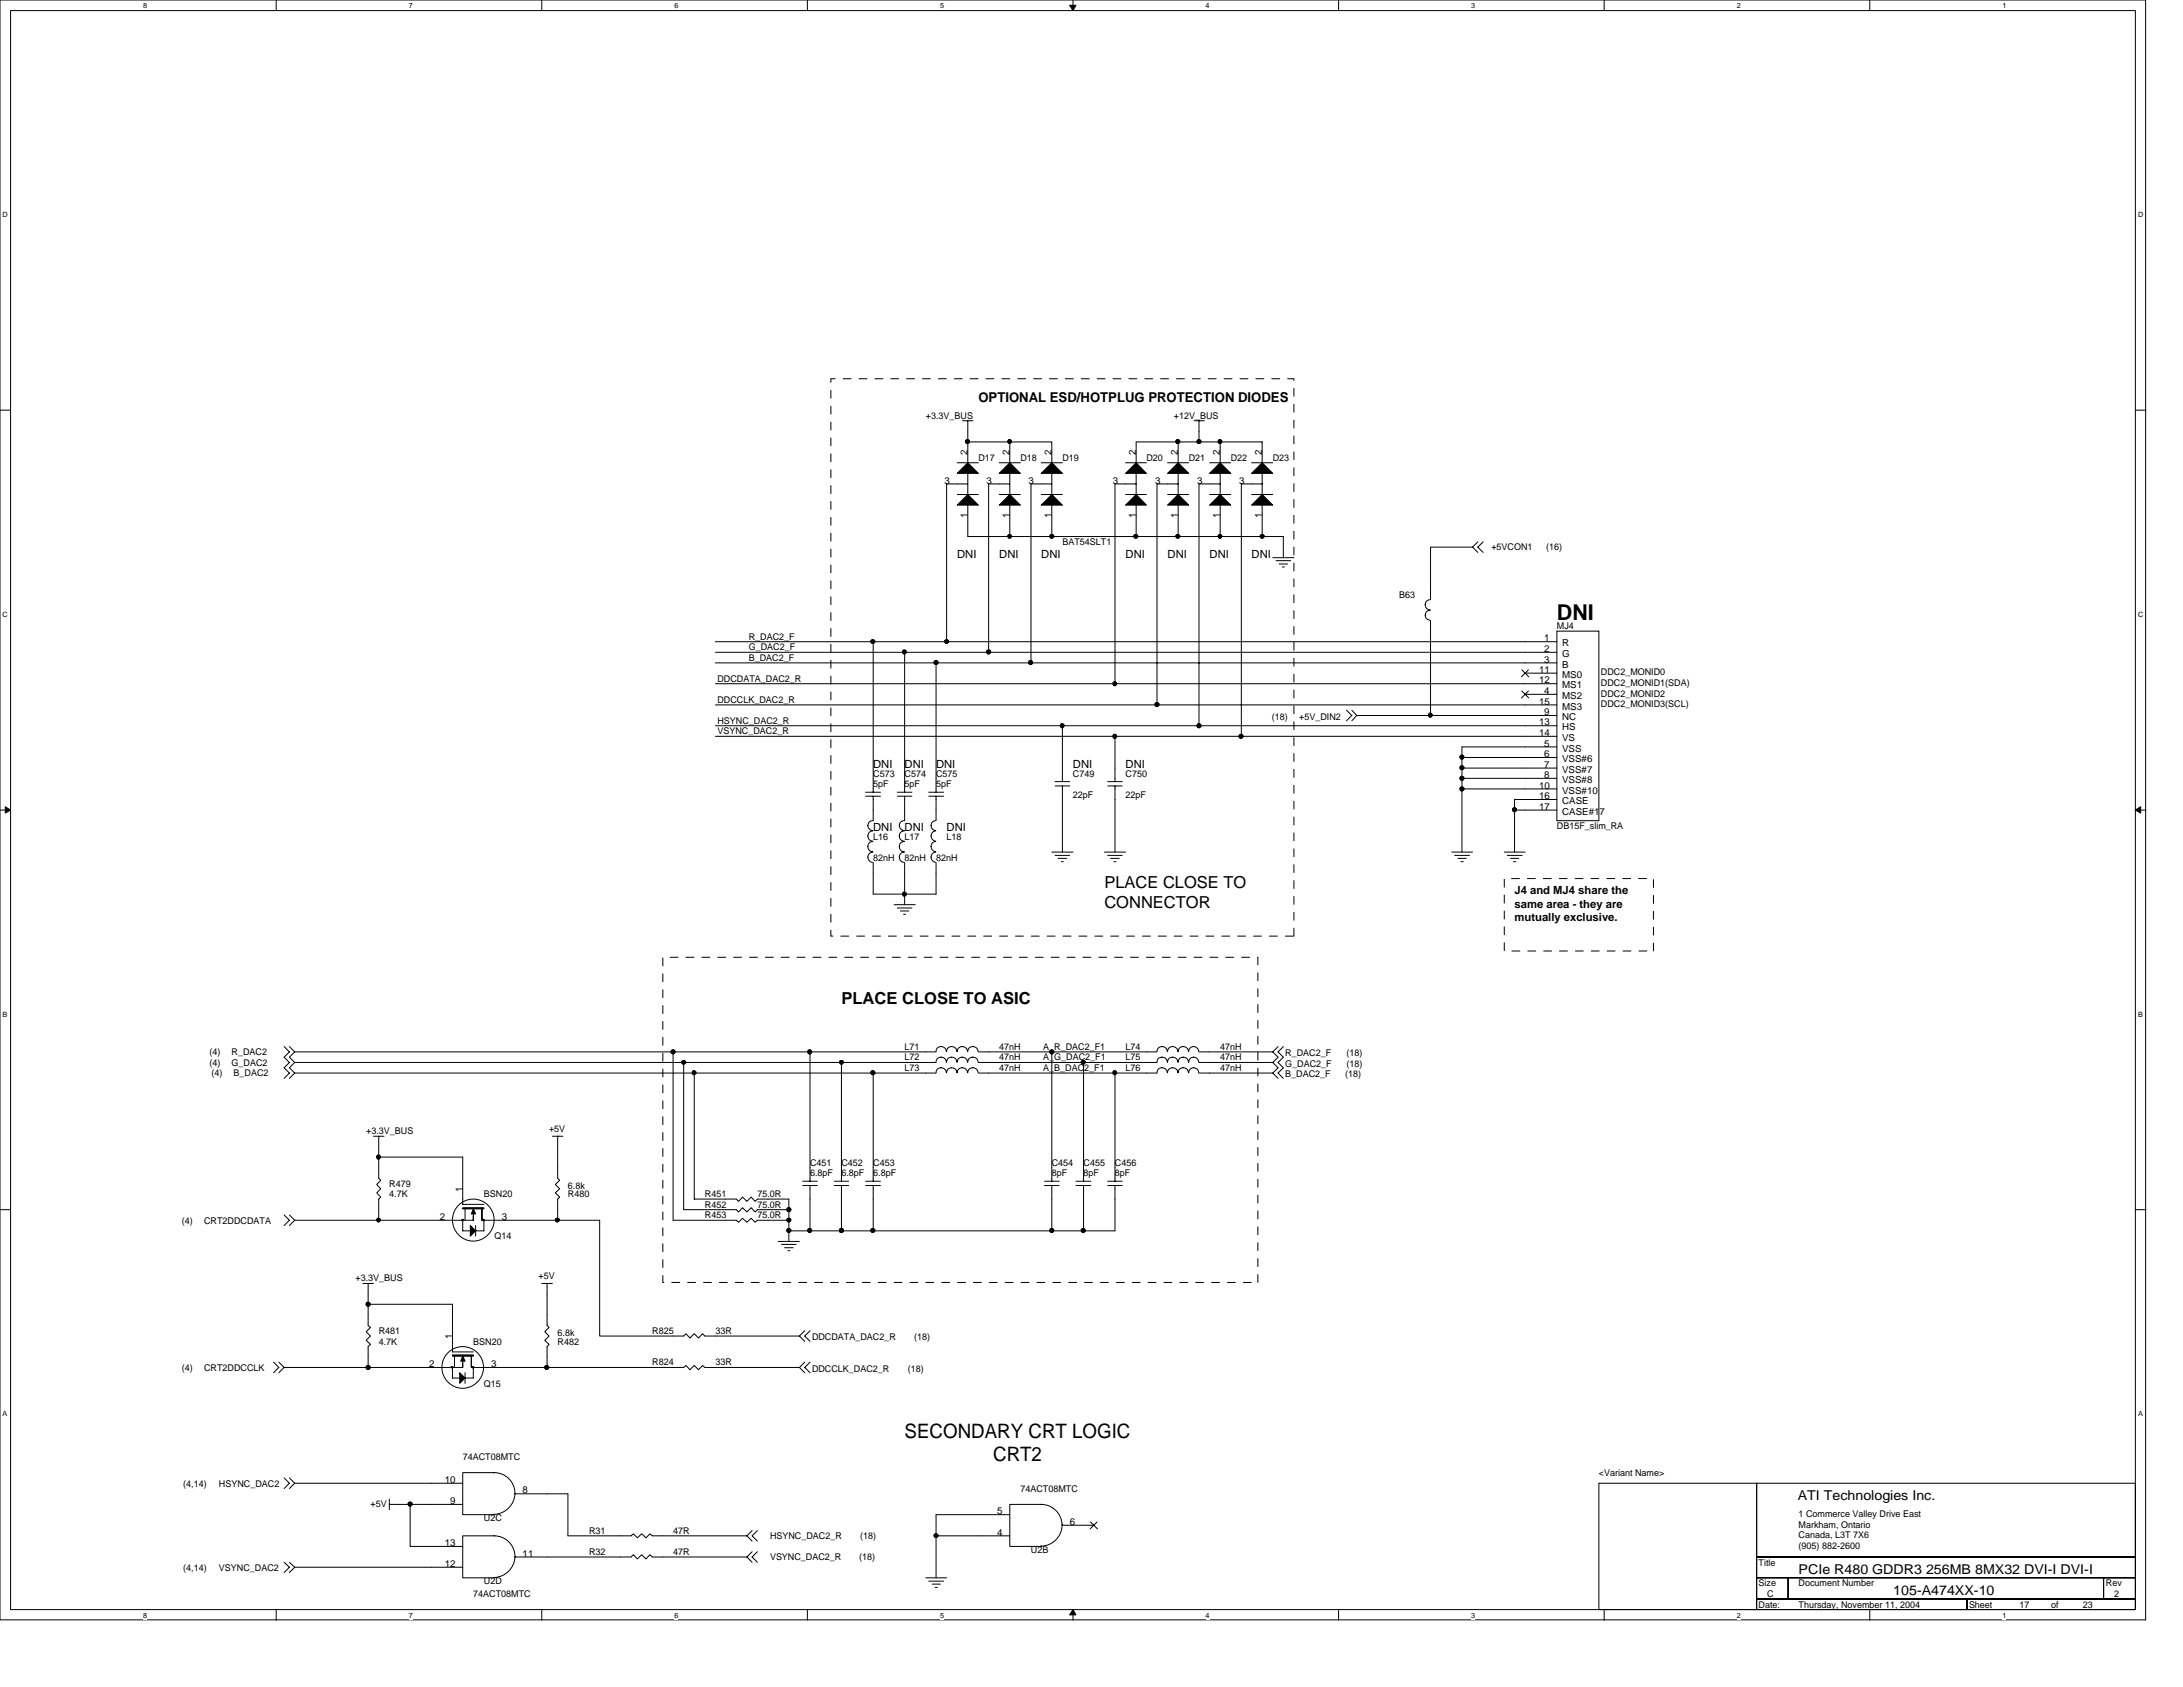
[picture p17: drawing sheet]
<svg xmlns="http://www.w3.org/2000/svg" width="279mm" height="216mm" viewBox="0 0 279 216" stroke-linecap="round" stroke-linejoin="round" font-family="sans-serif">
<defs><g id="words">
<text font-size="2.8" x="199.3" y="79.4">DNI</text>
<g font-size="2.5">
<text x="115.8" y="184">SECONDARY CRT LOGIC</text>
<text x="127.1" y="186.9">CRT2</text>
</g>
<g font-size="2.1">
<text x="141.4" y="113.7">PLACE CLOSE TO</text>
<text x="141.4" y="116.2">CONNECTOR</text>
<text x="107.7" y="128.5">PLACE CLOSE TO ASIC</text>
</g>
<g font-size="1.7">
<text x="125.2" y="51.4">OPTIONAL ESD/HOTPLUG PROTECTION DIODES</text>
<text x="230.1" y="192">ATI Technologies Inc.</text>
<text x="230.2" y="201.4">PCIe R480 GDDR3 256MB 8MX32 DVI-I DVI-I</text>
<text x="242.3" y="204.1">105-A474XX-10</text>
</g>
<g font-size="1.4">
<text x="122.5" y="71.4">DNI</text>
<text x="127.9" y="71.4">DNI</text>
<text x="133.3" y="71.4">DNI</text>
<text x="144.1" y="71.4">DNI</text>
<text x="149.4" y="71.4">DNI</text>
<text x="154.8" y="71.4">DNI</text>
<text x="160.2" y="71.4">DNI</text>
<text x="111.8" y="98.3">DNI</text>
<text x="115.8" y="98.3">DNI</text>
<text x="119.8" y="98.3">DNI</text>
<text x="137.3" y="98.3">DNI</text>
<text x="144.1" y="98.3">DNI</text>
<text x="111.8" y="106.4">DNI</text>
<text x="115.8" y="106.4">DNI</text>
<text x="121.2" y="106.4">DNI</text>
<text x="193.8" y="114.4">J4 and MJ4 share the</text>
<text x="193.8" y="116.2">same area - they are</text>
<text x="193.8" y="117.9">mutually exclusive.</text>
</g>
<g font-size="1.2">
<text x="118.5" y="53.6">+3.3V_BUS</text>
<text x="150.2" y="53.6">+12V_BUS</text>
<text x="123.8" y="58.3" transform="rotate(-90 123.8 58.3)">2</text>
<text x="125.2" y="59">D17</text>
<text x="129.2" y="58.3" transform="rotate(-90 129.2 58.3)">2</text>
<text x="130.6" y="59">D18</text>
<text x="134.6" y="58.3" transform="rotate(-90 134.6 58.3)">2</text>
<text x="136" y="59">D19</text>
<text x="145.4" y="58.3" transform="rotate(-90 145.4 58.3)">2</text>
<text x="146.7" y="59">D20</text>
<text x="150.7" y="58.3" transform="rotate(-90 150.7 58.3)">2</text>
<text x="152.1" y="59">D21</text>
<text x="156.1" y="58.3" transform="rotate(-90 156.1 58.3)">2</text>
<text x="157.5" y="59">D22</text>
<text x="161.5" y="58.3" transform="rotate(-90 161.5 58.3)">2</text>
<text x="162.9" y="59">D23</text>
<text x="120.9" y="61.9">3</text>
<text x="126.3" y="61.9">3</text>
<text x="131.7" y="61.9">3</text>
<text x="142.5" y="61.9">3</text>
<text x="147.8" y="61.9">3</text>
<text x="153.2" y="61.9">3</text>
<text x="158.6" y="61.9">3</text>
<text x="123.8" y="66.3" transform="rotate(-90 123.8 66.3)">1</text>
<text x="129.2" y="66.3" transform="rotate(-90 129.2 66.3)">1</text>
<text x="134.6" y="66.3" transform="rotate(-90 134.6 66.3)">1</text>
<text x="136" y="69.8">BAT54SLT1</text>
<text x="145.4" y="66.3" transform="rotate(-90 145.4 66.3)">1</text>
<text x="150.7" y="66.3" transform="rotate(-90 150.7 66.3)">1</text>
<text x="156.1" y="66.3" transform="rotate(-90 156.1 66.3)">1</text>
<text x="161.5" y="66.3" transform="rotate(-90 161.5 66.3)">1</text>
<text x="190.9" y="70.4">+5VCON1</text>
<text x="197.9" y="70.4">(16)</text>
<text x="179.1" y="76.5">B63</text>
<text x="95.8" y="81.9">R_DAC2_F</text>
<text x="95.8" y="83.2">G_DAC2_F</text>
<text x="197.7" y="82.1">1</text>
<text x="197.7" y="83.4">2</text>
<text x="199.3" y="80.5">MJ4</text>
<text x="199.9" y="82.7">R</text>
<text x="91.8" y="90">DDCCLK_DAC2_R</text>
<text x="91.8" y="87.2">DDCDATA_DAC2_R</text>
<text x="95.8" y="84.6">B_DAC2_F</text>
<text x="197" y="86.1">11</text>
<text x="197" y="87.5">12</text>
<text x="197.7" y="84.8">3</text>
<text x="197.7" y="88.8">4</text>
<text x="199.9" y="84.1">G</text>
<text x="199.9" y="85.4">B</text>
<text x="199.9" y="86.7">MS0</text>
<text x="199.9" y="88.1">MS1</text>
<text x="199.9" y="89.5">MS2</text>
<text x="204.9" y="86.4">DDC2_MONID0</text>
<text x="204.9" y="89.2">DDC2_MONID2</text>
<text x="204.9" y="87.8">DDC2_MONID1(SDA)</text>
<text x="91.8" y="94">VSYNC_DAC2_R</text>
<text x="91.8" y="92.6">HSYNC_DAC2_R</text>
<text x="162.8" y="92.1">(18)</text>
<text x="166.3" y="92.1">+5V_DIN2</text>
<text x="197" y="90.2">15</text>
<text x="197" y="92.8">13</text>
<text x="197" y="94.2">14</text>
<text x="197.7" y="91.5">9</text>
<text x="197.7" y="95.5">5</text>
<text x="199.9" y="90.8">MS3</text>
<text x="199.9" y="92.2">NC</text>
<text x="199.9" y="93.5">HS</text>
<text x="199.9" y="94.8">VS</text>
<text x="204.9" y="90.5">DDC2_MONID3(SCL)</text>
<text x="111.8" y="99.4">C573</text>
<text x="111.8" y="100.7">5pF</text>
<text x="115.8" y="99.4">C574</text>
<text x="115.8" y="100.7">5pF</text>
<text x="119.8" y="99.4">C575</text>
<text x="119.8" y="100.7">5pF</text>
<text x="137.3" y="99.4">C749</text>
<text x="144.1" y="99.4">C750</text>
<text x="197" y="100.9">10</text>
<text x="197.7" y="96.9">6</text>
<text x="197.7" y="98.3">7</text>
<text x="197.7" y="99.6">8</text>
<text x="199.9" y="96.2">VSS</text>
<text x="199.9" y="97.5">VSS#6</text>
<text x="199.9" y="98.9">VSS#7</text>
<text x="199.9" y="100.2">VSS#8</text>
<text x="199.9" y="101.6">VSS#10</text>
<text x="111.8" y="107.4">L16</text>
<text x="115.8" y="107.4">L17</text>
<text x="121.2" y="107.4">L18</text>
<text x="137.3" y="102.1">22pF</text>
<text x="144.1" y="102.1">22pF</text>
<text x="197" y="102.3">16</text>
<text x="197" y="103.6">17</text>
<text x="199.3" y="106.1">DB15F_slim_RA</text>
<text x="199.9" y="102.9">CASE</text>
<text x="199.9" y="104.3">CASE#17</text>
<text x="111.8" y="110.2">82nH</text>
<text x="115.8" y="110.2">82nH</text>
<text x="119.8" y="110.2">82nH</text>
<text x="26.8" y="135">(4)</text>
<text x="26.8" y="136.4">(4)</text>
<text x="27.1" y="137.8">(4)</text>
<text x="29.6" y="135">R_DAC2</text>
<text x="29.6" y="136.4">G_DAC2</text>
<text x="29.9" y="137.8">B_DAC2</text>
<text x="115.8" y="135.7">L72</text>
<text x="115.8" y="137.1">L73</text>
<text x="115.8" y="134.4">L71</text>
<text x="127.9" y="135.7">47nH</text>
<text x="127.9" y="137.1">47nH</text>
<text x="127.9" y="134.4">47nH</text>
<text x="133.5" y="134.4">A_R_DAC2_F1</text>
<text x="133.5" y="135.7">A_G_DAC2_F1</text>
<text x="133.5" y="137.1">A_B_DAC2_F1</text>
<text x="144.1" y="137.1">L76</text>
<text x="144.1" y="134.4">L74</text>
<text x="144.1" y="135.7">L75</text>
<text x="156.2" y="137.1">47nH</text>
<text x="156.2" y="134.4">47nH</text>
<text x="156.2" y="135.7">47nH</text>
<text x="164.5" y="137.9">B_DAC2_F</text>
<text x="164.5" y="135.2">R_DAC2_F</text>
<text x="164.5" y="136.5">G_DAC2_F</text>
<text x="172.2" y="137.9">(18)</text>
<text x="172.3" y="135.2">(18)</text>
<text x="172.3" y="136.5">(18)</text>
<text x="46.9" y="145.2">+3.3V_BUS</text>
<text x="70.3" y="144.9">+5V</text>
<text x="103.7" y="149.2">C451</text>
<text x="107.7" y="149.2">C452</text>
<text x="111.8" y="149.2">C453</text>
<text x="134.6" y="149.2">C454</text>
<text x="138.7" y="149.2">C455</text>
<text x="142.7" y="149.2">C456</text>
<text x="49.8" y="151.9">R479</text>
<text x="49.8" y="153.2">4.7K</text>
<text x="59.2" y="152.5" transform="rotate(-90 59.2 152.5)">1</text>
<text x="61.9" y="153.2">BSN20</text>
<text x="72.7" y="153.2">R480</text>
<text x="72.7" y="152.1">6.8k</text>
<text x="90.2" y="154.6">R452</text>
<text x="90.2" y="155.9">R453</text>
<text x="90.2" y="153.2">R451</text>
<text x="96.9" y="154.6">75.0R</text>
<text x="96.9" y="155.9">75.0R</text>
<text x="96.9" y="153.2">75.0R</text>
<text x="103.7" y="150.5">6.8pF</text>
<text x="107.7" y="150.5">6.8pF</text>
<text x="111.8" y="150.5">6.8pF</text>
<text x="134.6" y="150.5">8pF</text>
<text x="138.7" y="150.5">8pF</text>
<text x="142.7" y="150.5">8pF</text>
<text x="23.3" y="156.6">(4)</text>
<text x="26.1" y="156.6">CRT2DDCDATA</text>
<text x="56.3" y="156.1">2</text>
<text x="63.3" y="158.6">Q14</text>
<text x="64.2" y="156.1">3</text>
<text x="45.5" y="164">+3.3V_BUS</text>
<text x="68.9" y="163.7">+5V</text>
<text x="48.5" y="170.7">R481</text>
<text x="48.5" y="172.1">4.7K</text>
<text x="57.9" y="171.4" transform="rotate(-90 57.9 171.4)">1</text>
<text x="60.6" y="172.1">BSN20</text>
<text x="71.4" y="172.1">R482</text>
<text x="71.4" y="171">6.8k</text>
<text x="83.5" y="170.7">R825</text>
<text x="91.6" y="170.7">33R</text>
<text x="103.9" y="171.5">DDCDATA_DAC2_R</text>
<text x="117" y="171.5">(18)</text>
<text x="23.3" y="175.4">(4)</text>
<text x="26.1" y="175.4">CRT2DDCCLK</text>
<text x="54.9" y="175">2</text>
<text x="61.9" y="177.5">Q15</text>
<text x="62.9" y="175">3</text>
<text x="83.5" y="174.8">R824</text>
<text x="91.6" y="174.8">33R</text>
<text x="103.9" y="175.6">DDCCLK_DAC2_R</text>
<text x="116.2" y="175.6">(18)</text>
<text x="23.5" y="190.2">(4,14)</text>
<text x="28" y="190.2">HSYNC_DAC2</text>
<text x="56.9" y="189.8">10</text>
<text x="59.2" y="186.9">74ACT08MTC</text>
<text x="66.9" y="191.1">8</text>
<text x="130.6" y="190.9">74ACT08MTC</text>
<text x="204.6" y="188.9">&lt;Variant Name&gt;</text>
<text x="47.4" y="192.8">+5V</text>
<text x="56.9" y="197.9">13</text>
<text x="57.6" y="192.5">9</text>
<text x="61.9" y="194.7">U2C</text>
<text x="75.4" y="196.3">R31</text>
<text x="86.1" y="196.3">47R</text>
<text x="98.6" y="197">HSYNC_DAC2_R</text>
<text x="110.1" y="197">(18)</text>
<text x="127.6" y="196.5">4</text>
<text x="127.6" y="193.8">5</text>
<text x="136.9" y="195.2">6</text>
<text x="230.2" y="194.1">1 Commerce Valley Drive East</text>
<text x="230.2" y="195.5">Markham, Ontario</text>
<text x="230.2" y="196.9">Canada, L3T 7X6</text>
<text x="23.5" y="201">(4,14)</text>
<text x="28" y="201">VSYNC_DAC2</text>
<text x="56.9" y="200.5">12</text>
<text x="61.9" y="202.8">U2D</text>
<text x="66.9" y="199.2">11</text>
<text x="75.4" y="199">R32</text>
<text x="86.1" y="199">47R</text>
<text x="98.6" y="199.7">VSYNC_DAC2_R</text>
<text x="110" y="199.7">(18)</text>
<text x="132" y="198.7">U2B</text>
<text x="225.1" y="200.4">Title</text>
<text x="225.1" y="203">Size</text>
<text x="230.2" y="203">Document Number</text>
<text x="230.2" y="198.2">(905) 882-2600</text>
<text x="269.5" y="203">Rev</text>
<text x="60.6" y="204.4">74ACT08MTC</text>
<text x="225.1" y="205.7">Date:</text>
<text x="226.2" y="204.4">C</text>
<text x="230.2" y="205.7">Thursday, November 11, 2004</text>
<text x="252" y="205.7">Sheet</text>
<text x="258.5" y="205.7">17</text>
<text x="262.5" y="205.7">of</text>
<text x="266.6" y="205.7">23</text>
<text x="270.6" y="204.4">2</text>
</g>
<g font-size=".9">
<text x="18.3" y="1">8</text>
<text x="52.3" y="1">7</text>
<text x="86.3" y="1">6</text>
<text x="120.3" y="1">5</text>
<text x="154.3" y="1">4</text>
<text x="188.3" y="1">3</text>
<text x="222.3" y="1">2</text>
<text x="256.3" y="1">1</text>
<text x=".3" y="27.8">D</text>
<text x="273.6" y="27.8">D</text>
<text x=".3" y="78.9">C</text>
<text x="273.6" y="78.9">C</text>
<text x=".3" y="130.1">B</text>
<text x="273.6" y="130.1">B</text>
<text x=".3" y="181.2">A</text>
<text x="273.6" y="181.2">A</text>
<text x="18.3" y="207">8</text>
<text x="52.3" y="207">7</text>
<text x="86.3" y="207">6</text>
<text x="120.3" y="207">5</text>
<text x="154.3" y="207">4</text>
<text x="188.3" y="207">3</text>
<text x="222.3" y="207">2</text>
<text x="256.3" y="207">1</text>
</g>
</g></defs>
<path d="M0 0h274.6v207.3h-274.6zM1.4 1.4h271.9v204.6h-271.9z" fill="none" stroke="#000" stroke-width=".13"/>
<g fill="#fff">
<path d="M18.3 .2h.5v1h-.5z"/>
<path d="M18.3 206.2h.5v1h-.5z"/>
</g>
<path d="M35.3 0v1.4M35.3 206v1.3" fill="none" stroke="#000" stroke-width=".13"/>
<g fill="#fff">
<path d="M52.3 .2h.5v1h-.5z"/>
<path d="M52.3 206.2h.5v1h-.5z"/>
</g>
<path d="M69.3 0v1.4M69.3 206v1.3" fill="none" stroke="#000" stroke-width=".13"/>
<g fill="#fff">
<path d="M86.3 .2h.5v1h-.5z"/>
<path d="M86.3 206.2h.5v1h-.5z"/>
</g>
<path d="M103.3 0v1.4M103.3 206v1.3" fill="none" stroke="#000" stroke-width=".13"/>
<g fill="#fff">
<path d="M120.3 .2h.5v1h-.5z"/>
<path d="M120.3 206.2h.5v1h-.5z"/>
</g>
<path d="M137.3 0v1.4M137.3 206v1.3" fill="none" stroke="#000" stroke-width=".13"/>
<path d="M136.9 .7h.8l-.4 .7zM137.3 206l.4 .7h-.8z" fill="#000" stroke="#000" stroke-width=".13"/>
<g fill="#fff">
<path d="M154.3 .2h.5v1h-.5z"/>
<path d="M154.3 206.2h.5v1h-.5z"/>
</g>
<path d="M171.3 0v1.4M171.3 206v1.3" fill="none" stroke="#000" stroke-width=".13"/>
<g fill="#fff">
<path d="M188.3 .2h.5v1h-.5z"/>
<path d="M188.3 206.2h.5v1h-.5z"/>
</g>
<path d="M205.3 0v1.4M205.3 206v1.3" fill="none" stroke="#000" stroke-width=".13"/>
<g fill="#fff">
<path d="M222.3 .2h.5v1h-.5z"/>
<path d="M222.3 206.2h.5v1h-.5z"/>
</g>
<path d="M239.3 0v1.4M239.3 206v1.3" fill="none" stroke="#000" stroke-width=".13"/>
<g fill="#fff">
<path d="M256.3 .2h.5v1h-.5z"/>
<path d="M256.3 206.2h.5v1h-.5z"/>
<path d="M.3 26.9h.7v1.1h-.7z"/>
<path d="M273.6 26.9h.7v1.1h-.7z"/>
<path d="M.3 78.1h.7v1h-.7z"/>
<path d="M273.6 78.1h.7v1h-.7z"/>
</g>
<path d="M0 52.5h1.4M273.3 52.5h1.4" fill="none" stroke="#000" stroke-width=".13"/>
<g fill="#fff">
<path d="M.3 129.2h.7v1.1h-.7z"/>
<path d="M273.6 129.2h.7v1.1h-.7z"/>
</g>
<path d="M0 103.7h1.4M273.3 103.7h1.4" fill="none" stroke="#000" stroke-width=".13"/>
<path d="M.7 103.3l.7 .4-.7 .4zM273.3 103.7l.7-.4v.8z" fill="#000" stroke="#000" stroke-width=".13"/>
<g fill="#fff">
<path d="M.3 180.4h.7v1h-.7z"/>
<path d="M273.6 180.4h.7v1h-.7z"/>
</g>
<g fill="none" stroke="#000" stroke-width=".13">
<path d="M122.5 59.2h2.7M123.2 53.8h1.3M123.9 53.8v5.4M123.9 56.6h5.3M127.9 59.2h2.7M129.2 56.6h5.4v2.6M129.2 56.6v2.6M133.3 59.2h2.7M144.1 59.2h2.6M145.4 59.2v-2.6h16.1v2.6M149.4 59.2h2.7M150.8 56.6v2.6"/>
<path d="M152.8 53.8h1.3M153.5 53.8v2.8M154.8 59.2h2.7M156.2 56.6v2.6M160.2 59.2h2.7M122.5 63.3h2.7M123.9 64.6v4.1h40.4v2.7M123.9 61.9h-2.7v20.2M123.9 60.6v2.7M127.9 63.3h2.7M129.2 60.6v2.7M129.2 64.6v4.1"/>
<path d="M129.2 61.9h-2.7v21.6M133.3 63.3h2.7M134.6 61.9h-2.6v22.9M134.6 60.6v2.7M134.6 64.6v4.1M144.1 63.3h2.6M145.4 61.9h-2.7v25.6M145.4 60.6v2.7M145.4 64.6v4.1M149.4 63.3h2.7M150.8 61.9h-2.7v28.3M150.8 60.6v2.7"/>
<path d="M150.8 64.6v4.1M154.8 63.3h2.7M156.2 61.9h-2.7v31M156.2 60.6v2.7M156.2 64.6v4.1M160.2 63.3h2.7M161.5 61.9h-2.6v32.3M161.5 60.6v2.7M161.5 64.6v4.1M162.9 71.4h2.7M163.3 71.8h1.9M163.7 72.2h1.1"/>
<path d="M164.1 72.6h.3M183 78.1a.64 .64 0 0 0-.6 .6 .64 .64 0 0 0 .6 .7M183 76.8a.66 .66 0 0 0-.6 .6 .66 .66 0 0 0 .6 .7M183.1 79.4v12.2M188.5 70h-5.4v6.8M188.5 70l.6 .7M189.1 69.3l-.6 .7M189.8 69.3l-.7 .7 .7 .7M91.6 92.9h107.7M91.6 94.2h107.7M91.6 84.8h107.7M91.6 83.5h107.7"/>
<path d="M91.6 90.2h107.7M91.6 87.5h107.7M91.6 82.1h107.7M111.8 82.1v19.3M115.8 83.5v17.9M119.8 84.8v16.6M136 92.9v7.1M142.7 94.2v5.8M172.3 90.9l.7 .7-.7 .6M173 90.9l.7 .7M173.7 91.6l-.7 .6M173.7 91.6h25.6"/>
<path d="M187.1 98.3h12.2M187.1 96.9h12.2M187.1 99.6h12.2M194.8 85.7l.9 .9M194.8 88.4l.9 .9M195.2 86.1h4.1M195.2 88.9h4.1M195.6 85.7l-.9 .9M195.6 88.4l-.9 .9M199.3 80.8h5.3v24.2h-5.3zM199.3 95.6h-12.2v13.5M110.8 101.9h1.9"/>
<path d="M110.8 101.4h1.9M111.7 109.1a.66 .66 0 0 0-.6 .6 .66 .66 0 0 0 .6 .7M111.7 107.7a.66 .66 0 0 0-.6 .7 .66 .66 0 0 0 .6 .6M111.7 106.3a.66 .66 0 0 0-.6 .7 .66 .66 0 0 0 .6 .7M111.7 105a.64 .64 0 0 0-.6 .7 .64 .64 0 0 0 .6 .6M111.8 101.9v3.1M111.8 110.4v4h8v-4M114.4 115.8h2.7M114.9 116.2h1.8M114.9 101.9h1.8M114.9 101.4h1.8M115.2 116.6h1.1"/>
<path d="M115.7 117h.2M115.7 109.1a.66 .66 0 0 0-.6 .6 .66 .66 0 0 0 .6 .7M115.7 107.7a.66 .66 0 0 0-.6 .7 .66 .66 0 0 0 .6 .6M115.7 106.3a.66 .66 0 0 0-.6 .7 .66 .66 0 0 0 .6 .7M115.7 105a.64 .64 0 0 0-.6 .7 .64 .64 0 0 0 .6 .6M115.8 101.9v3.1M115.8 110.4v5.4M118.9 101.9h1.9M118.9 101.4h1.9M119.8 109.1a.66 .66 0 0 0-.6 .6 .66 .66 0 0 0 .6 .7M119.8 107.7a.66 .66 0 0 0-.6 .7 .66 .66 0 0 0 .6 .6M119.8 106.3a.66 .66 0 0 0-.6 .7 .66 .66 0 0 0 .6 .7"/>
<path d="M119.8 105a.64 .64 0 0 0-.6 .7 .64 .64 0 0 0 .6 .6M119.8 101.9v3.1M134.6 109.1h2.7M135 109.5h1.9M135 100.6h1.9M135 100h1.9M135.4 109.9h1.1M135.8 110.3h.3M136 100.6v8.5M141.4 109.1h2.7M141.8 109.5h1.8M141.8 100.6h1.8"/>
<path d="M141.8 100h1.8M142.2 109.9h1.1M142.6 110.3h.2M142.7 100.6v8.5M185.8 109.1h2.7M186.2 109.5h1.9M186.6 109.9h1.1M187 110.3h.3M187.1 101h12.2M192.5 109.1h2.7M192.9 109.5h1.9M193.3 109.9h1.1"/>
<path d="M193.7 110.3h.3M193.8 103.7h5.5M199.3 102.3h-5.5v6.8M36.4 133.9l.6 .7-.6 .7 .6 .7-.6 .7 .6 .6-.6 .7M37 133.9l.7 .7M37.7 136l-.7 .7 .7 .6M37.7 137.3l-.7 .7M37.7 134.6l-.7 .7 .7 .7M37.7 134.6h82.1M37.7 137.3h82.1M37.7 136h82.1M86.1 134.6v21.6h8.1l.3 .2 .5-.5 .6 .5 .5-.5 .5 .5 .3-.2h4.1"/>
<path d="M87.5 136v18.8h6.7l.3 .3 .5-.5 .6 .5 .5-.5 .5 .5 .3-.3h4.1M88.9 137.3v16.2h5.3l.3 .3 .5-.6 .6 .6 .5-.6 .5 .6 .3-.3h4.1v5.4M103.7 134.6v16.6M107.7 136v15.2M111.8 137.3v13.9M119.8 135.9a.66 .66 0 0 1 .7-.6 .66 .66 0 0 1 .6 .6M119.8 137.3a.66 .66 0 0 1 .7-.6 .66 .66 0 0 1 .6 .6M119.8 134.6a.66 .66 0 0 1 .7-.7 .66 .66 0 0 1 .6 .7M121.2 135.9a.66 .66 0 0 1 .6-.6 .66 .66 0 0 1 .7 .6M121.2 137.3a.66 .66 0 0 1 .6-.6 .66 .66 0 0 1 .7 .6M121.2 134.6a.66 .66 0 0 1 .6-.7 .66 .66 0 0 1 .7 .7M122.5 135.9a.66 .66 0 0 1 .7-.6 .66 .66 0 0 1 .6 .6"/>
<path d="M122.5 137.3a.66 .66 0 0 1 .7-.6 .66 .66 0 0 1 .6 .6M122.5 134.6a.66 .66 0 0 1 .7-.7 .66 .66 0 0 1 .6 .7M123.9 135.9a.66 .66 0 0 1 .6-.6 .66 .66 0 0 1 .7 .6M123.9 137.3a.66 .66 0 0 1 .6-.6 .66 .66 0 0 1 .7 .6M123.9 134.6a.66 .66 0 0 1 .6-.7 .66 .66 0 0 1 .7 .7M125.2 134.6h22.9M125.2 137.3h22.9M125.2 136h22.9M134.6 134.6v16.6M138.7 136v15.2M142.7 137.3v13.9M148.1 137.3a.66 .66 0 0 1 .6-.6 .66 .66 0 0 1 .7 .6"/>
<path d="M148.1 134.6a.66 .66 0 0 1 .6-.7 .66 .66 0 0 1 .7 .7M148.1 135.9a.66 .66 0 0 1 .6-.6 .66 .66 0 0 1 .7 .6M149.4 137.3a.66 .66 0 0 1 .7-.6 .66 .66 0 0 1 .6 .6M149.4 134.6a.66 .66 0 0 1 .7-.7 .66 .66 0 0 1 .6 .7M149.4 135.9a.66 .66 0 0 1 .7-.6 .66 .66 0 0 1 .6 .6M150.8 137.3a.66 .66 0 0 1 .6-.6 .66 .66 0 0 1 .7 .6M150.8 134.6a.66 .66 0 0 1 .6-.7 .66 .66 0 0 1 .7 .7M150.8 135.9a.66 .66 0 0 1 .6-.6 .66 .66 0 0 1 .7 .6M152.1 137.3a.64 .64 0 0 1 .7-.6 .64 .64 0 0 1 .6 .6M152.1 134.6a.64 .64 0 0 1 .7-.7 .64 .64 0 0 1 .6 .7M152.1 135.9a.64 .64 0 0 1 .7-.6 .64 .64 0 0 1 .6 .6M153.5 134.6h9.4"/>
<path d="M153.5 137.3h9.4M153.5 136h9.4M162.9 137.3l.7 .7M162.9 136l.7 .7-.7 .6M162.9 134.6l.7 .7-.7 .7M163.6 133.9l-.7 .7M164.3 133.9l-.7 .7 .7 .7-.7 .7 .7 .7-.7 .6 .7 .7M0 154.8h1.4M36.4 155.5l.6 .7-.6 .6M37 155.5l.7 .7M37.7 156.2l-.7 .6M47.8 145.4h1.3"/>
<path d="M48.5 145.4v5.4l.2 .2-.5 .6 .5 .5-.5 .6 .5 .5-.2 .3v2.7M48.5 148.1h10.7v6h2.7M59.2 156.2v1.3h1M59.2 154.6h2.7M59.2 154.7h2.7M59.5 154.7v1.5M60.6 155.6v.6h-22.9M60.6 155.4v.8M60.9 156.8v1.4M61.7 154.7v1.5h15.1v14.8h10.7l.3-.3 .5 .5 .6-.5 .5 .5 .5-.5 .3 .3h12.1M61.9 156.2v1.3h-1M70.7 145.4h1.4"/>
<path d="M71.4 145.4v5.4l.2 .2-.5 .6 .5 .5-.5 .6 .5 .5-.2 .3v2.7M99.6 158.9h2.7M100 159.3h1.9M100.4 159.7h1.1M102.7 151.7h1.9M102.7 151.2h1.9M103.7 151.7v5.8M106.8 151.7h1.8M106.8 151.2h1.8M107.7 151.7v5.8M110.8 151.7h1.9M110.8 151.2h1.9"/>
<path d="M111.8 151.7v5.8M133.7 151.7h1.9M133.7 151.2h1.9M134.6 151.7v5.8M137.7 151.7h1.9M137.7 151.2h1.9M138.7 151.7v5.8M141.8 151.7h1.8M141.8 151.2h1.8M142.7 151.7v5.8h-41.7M273.3 154.8h1.4M35 174.3l.7 .7-.7 .7"/>
<path d="M35.7 174.3l.7 .7M36.4 175l-.7 .7M46.4 164.3h1.4M47.1 164.3v5.3l.3 .3-.5 .5 .5 .6-.5 .5 .5 .5-.3 .3v2.7M47.1 166.9h10.8v6.1h2.7M57.9 175v1.4h.9M57.9 173.4h2.7M57.9 173.5h2.7M58.2 173.5v1.5M59.2 174.5v.5h-22.8M59.2 174.2v.8M59.5 175.7v1.3"/>
<path d="M60.3 173.5v1.5h27.2l.3-.2 .5 .5 .6-.5 .5 .5 .5-.5 .3 .2h12.1M60.6 175v1.4h-1.1M69.3 164.3h1.4M70 164.3v5.3l.3 .3-.6 .5 .6 .6-.6 .5 .6 .5-.3 .3v2.7M100.8 160.1h.3M102.3 171l.7 .7M102.3 175l.7 .7M103 170.3l-.7 .7M103 174.3l-.7 .7M103.7 170.3l-.7 .7 .7 .7M103.7 174.3l-.7 .7 .7 .7M36.4 189.1l.6 .7-.6 .7"/>
<path d="M36.4 199.9l.6 .7-.6 .7M37 189.1l.7 .7M37 199.9l.7 .7M37.7 189.8l-.7 .7M37.7 189.8h21.5M49.8 192.5h9.4M49.8 191.9v1.3M52.5 192.5v5.4h6.7M63.2 196.6a2.66 2.66 0 0 1 2.7 2.7v-.1a2.77 2.77 0 0 1-2.7 2.7M63.2 188.5a2.66 2.66 0 0 1 2.7 2.7v-.1a2.77 2.77 0 0 1-2.7 2.7M63.3 196.6h-4.1v5.3h4.1M63.3 188.5h-4.1v5.3h4.1"/>
<path d="M66 191.2h6.7v5.4h8.1l.3-.3 .5 .5 .5-.5 .6 .5 .5-.5 .3 .3h12.1M66 199.3h14.8l.3-.3 .5 .5 .5-.5 .6 .5 .5-.5 .3 .3h12.1M95.6 196.6l.7 .6M95.6 199.3l.7 .6M96.3 195.9l-.7 .7M96.3 198.6l-.7 .7M96.9 195.9l-.6 .7 .6 .6M96.9 198.6l-.6 .7 .6 .6M119.8 196.6h9.4M129.2 193.8h-9.4v8.1M133.2 192.5a2.67 2.67 0 0 1 2.7 2.7v-.1a2.71 2.71 0 0 1-2.7 2.8M133.3 192.5h-4.1v5.4h4.1"/>
<path d="M136 195.2h4M139.6 194.8l.9 .9M140.4 194.8l-.9 .9M204.6 189.8h20.2v16.2h-20.2zM224.8 189.8h48.5v9.5h-48.5zM224.8 199.3h48.5v2.6h-48.5zM37.7 200.6l-.7 .7M37.7 200.6h21.5M118.5 201.9h2.7M118.9 202.4h1.9M119.3 202.7h1.1M119.7 203.2h.3"/>
<path d="M224.8 201.9h4.1v2.7h-4.1zM224.8 204.6h27v1.4h-27zM228.9 201.9h40.3v2.7h-40.3zM251.8 204.6h21.5v1.4h-21.5zM269.2 201.9h4.1v2.7h-4.1z"/>
<circle cx="60.6" cy="156.1" r="2.68"/>
<circle cx="59.2" cy="175" r="2.67"/>
</g>
<g fill="#000" stroke="#000" stroke-width=".13">
<path d="M123.9 59.2l1.3 1.4h-2.7z" fill-rule="evenodd"/>
<path d="M129.2 59.2l1.4 1.4h-2.7z" fill-rule="evenodd"/>
<path d="M129 56.3h.2l.2 .1v.3l-.2 .1-.2-.1z" fill-rule="evenodd"/>
<path d="M129 56.3h.2l.2 .1v.3l-.2 .1-.2-.1z" fill-rule="evenodd"/>
<path d="M134.6 59.2l1.4 1.4h-2.7z" fill-rule="evenodd"/>
<path d="M144.1 60.6l1.3-1.4 1.3 1.4z" fill-rule="evenodd"/>
<path d="M150.8 59.2l1.3 1.4h-2.7z" fill-rule="evenodd"/>
<path d="M156.2 59.2l1.3 1.4h-2.7z" fill-rule="evenodd"/>
<path d="M156 56.3h.1l.2 .1v.3l-.2 .1-.1-.1z" fill-rule="evenodd"/>
<path d="M156 56.3h.1l.2 .1v.3l-.2 .1-.1-.1z" fill-rule="evenodd"/>
<path d="M160.2 60.6l1.3-1.4 1.4 1.4z" fill-rule="evenodd"/>
<path d="M122.5 64.6l1.4-1.3 1.3 1.3z" fill-rule="evenodd"/>
<path d="M127.9 64.6l1.3-1.3 1.4 1.3z" fill-rule="evenodd"/>
<path d="M129 68.5h.4l.1 .1-.1 .2-.2 .1-.2-.1z" fill-rule="evenodd"/>
<path d="M129 68.5h.4l.1 .1-.1 .2-.2 .1-.2-.1z" fill-rule="evenodd"/>
<path d="M133.3 64.6l1.3-1.3 1.4 1.3z" fill-rule="evenodd"/>
<path d="M144.1 64.6l1.3-1.3 1.3 1.3z" fill-rule="evenodd"/>
<path d="M149.4 64.6l1.4-1.3 1.3 1.3z" fill-rule="evenodd"/>
<path d="M156.2 63.3l1.3 1.3h-2.7z" fill-rule="evenodd"/>
<path d="M156 68.5h.3l.1 .1-.1 .2-.2 .1-.1-.1z" fill-rule="evenodd"/>
<path d="M156 68.5h.3l.1 .1-.1 .2-.2 .1-.1-.1z" fill-rule="evenodd"/>
<path d="M160.2 64.6l1.3-1.3 1.4 1.3z" fill-rule="evenodd"/>
<path d="M115.6 83.2h.1l.3 .1-.1 .3-.2 .1-.1-.1z" fill-rule="evenodd"/>
<path d="M115.6 83.2h.1l.3 .1-.1 .3-.2 .1-.1-.1z" fill-rule="evenodd"/>
<path d="M135.8 92.7l.1-.1 .2 .1v.4h-.2h-.1z" fill-rule="evenodd"/>
<path d="M135.8 92.7l.1-.1 .2 .1v.4h-.2h-.1z" fill-rule="evenodd"/>
<path d="M142.5 87.3l.2-.1 .2 .2-.1 .3-.1 .1-.2-.1z" fill-rule="evenodd"/>
<path d="M142.5 94h.2l.2 .1-.1 .3-.1 .1-.2-.1z" fill-rule="evenodd"/>
<path d="M142.5 87.3l.2-.1 .2 .2-.1 .3-.1 .1-.2-.1z" fill-rule="evenodd"/>
<path d="M142.5 94h.2l.2 .1-.1 .3-.1 .1-.2-.1z" fill-rule="evenodd"/>
<path d="M182.9 91.3h.1l.3 .1-.1 .3-.2 .1-.1-.1z" fill-rule="evenodd"/>
<path d="M182.9 91.3h.1l.3 .1-.1 .3-.2 .1-.1-.1z" fill-rule="evenodd"/>
<path d="M115.6 114.2h.1l.3 .1-.1 .3-.2 .1-.1-.1z" fill-rule="evenodd"/>
<path d="M115.6 114.2h.1l.3 .1-.1 .3-.2 .1-.1-.1z" fill-rule="evenodd"/>
<path d="M88.7 137.1l.1-.1 .2 .1v.4h-.2h-.1z" fill-rule="evenodd"/>
<path d="M88.7 137.1l.1-.1 .2 .1v.4h-.2h-.1z" fill-rule="evenodd"/>
<path d="M142.5 137.1l.2-.1 .2 .1-.1 .4h-.1h-.2z" fill-rule="evenodd"/>
<path d="M142.5 137.1l.2-.1 .2 .1-.1 .4h-.1h-.2z" fill-rule="evenodd"/>
<path d="M48.3 156h.3l.1 .1-.1 .2-.2 .1-.1-.1z" fill-rule="evenodd"/>
<path d="M48.3 147.9l.1-.1 .2 .1v.4h-.2h-.1z" fill-rule="evenodd"/>
<path d="M48.3 156h.3l.1 .1-.1 .2-.2 .1-.1-.1z" fill-rule="evenodd"/>
<path d="M48.3 147.9l.1-.1 .2 .1v.4h-.2h-.1z" fill-rule="evenodd"/>
<path d="M59.1 156.1h.3l-.2 .2z" fill-rule="evenodd"/>
<path d="M60.2 156.8l.7 .7-.7 .7z" fill-rule="evenodd"/>
<path d="M60.6 154.7l.3 .7h-.6z" fill-rule="evenodd"/>
<path d="M61.8 156.1h.2v.1h-.2z" fill-rule="evenodd"/>
<path d="M57.8 174.9l.2 .1-.1 .1z" fill-rule="evenodd"/>
<path d="M58.8 175.7l.7 .7-.7 .6z" fill-rule="evenodd"/>
<path d="M59.2 173.5l.3 .7h-.5z" fill-rule="evenodd"/>
<path d="M60.5 174.9h.1v.1h-.1z" fill-rule="evenodd"/>
<circle cx="123.8" cy="56.5" r=".26"/>
<circle cx="150.7" cy="56.5" r=".26"/>
<circle cx="153.5" cy="56.5" r=".26"/>
<circle cx="134.6" cy="68.6" r=".25"/>
<circle cx="145.4" cy="68.6" r=".25"/>
<circle cx="150.8" cy="68.6" r=".25"/>
<circle cx="161.5" cy="68.6" r=".25"/>
<circle cx="111.7" cy="82.1" r=".25"/>
<circle cx="119.8" cy="84.8" r=".26"/>
<circle cx="121.2" cy="82.1" r=".25"/>
<circle cx="126.5" cy="83.4" r=".26"/>
<circle cx="131.9" cy="84.8" r=".26"/>
<circle cx="148.1" cy="90.2" r=".26"/>
<circle cx="153.5" cy="92.9" r=".26"/>
<circle cx="158.8" cy="94.2" r=".26"/>
<circle cx="187.1" cy="96.9" r=".26"/>
<circle cx="187.1" cy="98.3" r=".26"/>
<circle cx="187.1" cy="99.6" r=".26"/>
<circle cx="187.1" cy="101" r=".26"/>
<circle cx="193.8" cy="103.6" r=".26"/>
<circle cx="86.1" cy="134.6" r=".26"/>
<circle cx="87.5" cy="135.9" r=".25"/>
<circle cx="103.6" cy="134.6" r=".26"/>
<circle cx="107.7" cy="135.9" r=".25"/>
<circle cx="111.7" cy="137.3" r=".26"/>
<circle cx="134.6" cy="134.6" r=".26"/>
<circle cx="138.6" cy="135.9" r=".25"/>
<circle cx="71.3" cy="156.1" r=".25"/>
<circle cx="101" cy="154.8" r=".26"/>
<circle cx="101" cy="157.5" r=".26"/>
<circle cx="101" cy="156.1" r=".25"/>
<circle cx="103.6" cy="157.5" r=".26"/>
<circle cx="107.7" cy="157.5" r=".26"/>
<circle cx="111.7" cy="157.5" r=".26"/>
<circle cx="134.6" cy="157.5" r=".26"/>
<circle cx="138.6" cy="157.5" r=".26"/>
<circle cx="47.1" cy="166.9" r=".26"/>
<circle cx="47.1" cy="175" r=".26"/>
<circle cx="70" cy="175" r=".26"/>
<circle cx="52.5" cy="192.5" r=".26"/>
<circle cx="119.8" cy="196.5" r=".25"/>
</g>
<path d="M106.3 48.5h59.3v71.3h-59.3zM192.5 112.4h19.1v9.3h-19.1zM84.8 122.5h76.2v41.6h-76.2z" fill="none" stroke="#000" stroke-width=".13" stroke-dasharray="1 1 1 1 1 1 1 1"/>
<use href="#words"/>
</svg>
